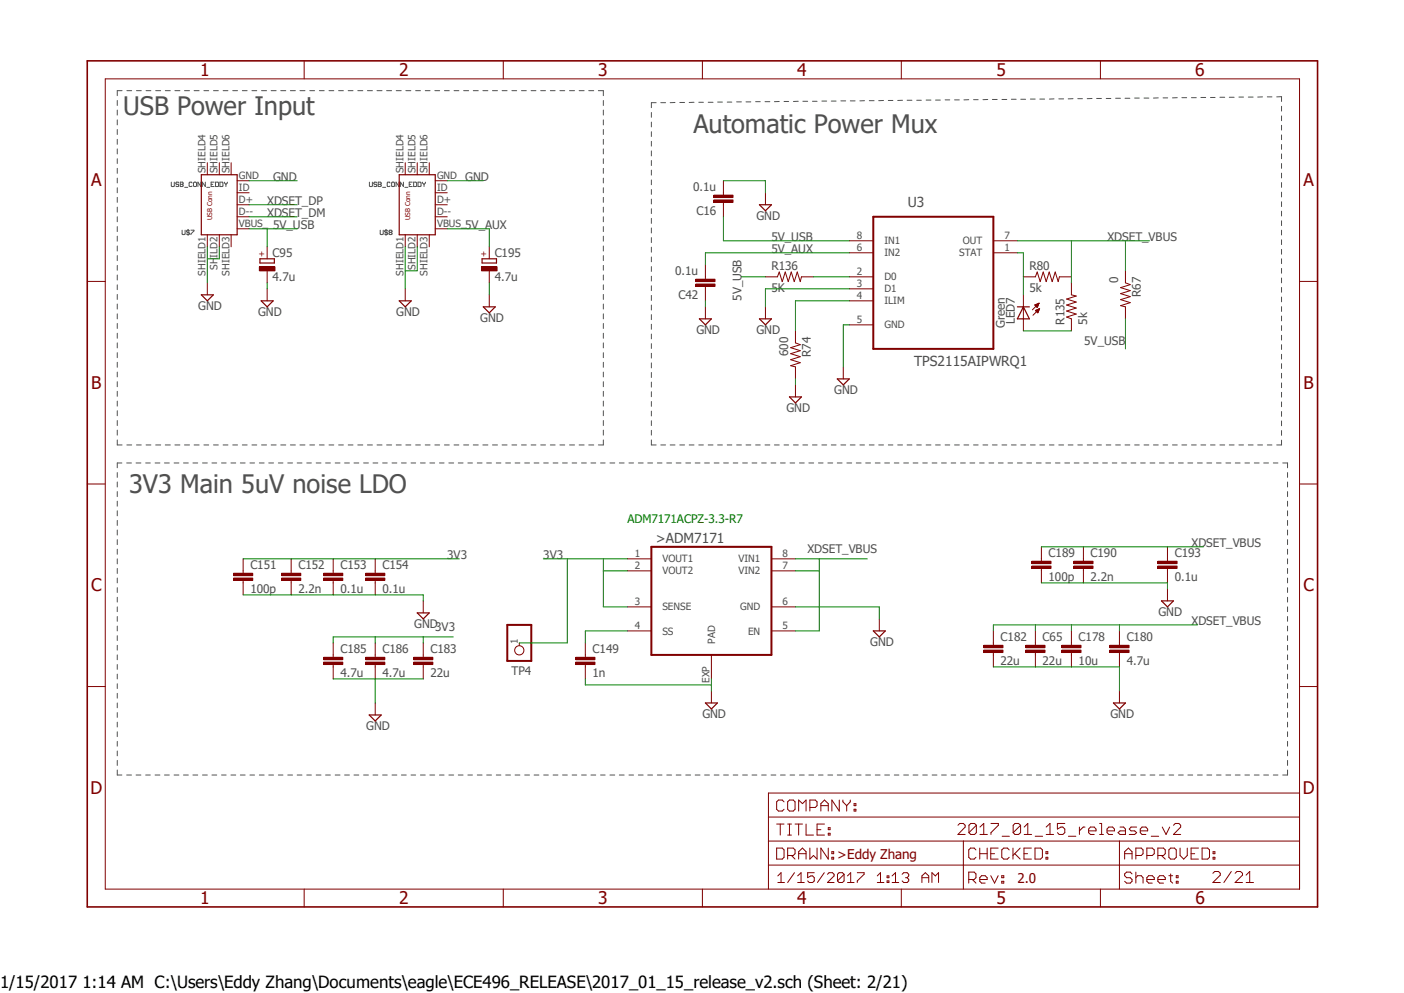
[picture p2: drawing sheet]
<svg xmlns="http://www.w3.org/2000/svg" width="297mm" height="210mm" viewBox="0 0 297 210" stroke-linecap="round" stroke-linejoin="round" font-family="sans-serif">
<defs><g id="words">
<g font-size="5.4" fill="#505050">
<text x="26.1" y="24.3">USB Power Input</text>
<text x="146.7" y="28.1">Automatic Power Mux</text>
<text x="27.3" y="104.3">3V3 Main 5uV noise LDO</text>
</g>
<g font-size="3.7" fill="#800000">
<text x="42.3" y="16.1">1</text>
<text x="84.5" y="16.1">2</text>
<text x="126.5" y="16.1">3</text>
<text x="168.7" y="16.1">4</text>
<text x="210.8" y="16.1">5</text>
<text x="252.9" y="16.1">6</text>
<text x="19.3" y="39.4">A</text>
<text x="275.7" y="39.4">A</text>
<text x="19.3" y="82.3">B</text>
<text x="275.8" y="82.3">B</text>
<text x="19.3" y="125.1">C</text>
<text x="275.7" y="125.1">C</text>
<text x="19.1" y="167.9">D</text>
<text x="275.6" y="167.9">D</text>
<text x="42.3" y="191.3">1</text>
<text x="84.5" y="191.3">2</text>
<text x="126.5" y="191.3">3</text>
<text x="168.7" y="191.3">4</text>
<text x="210.8" y="191.3">5</text>
<text x="252.9" y="191.3">6</text>
</g>
<text font-size="3.6" x="0" y="209">1/15/2017 1:14 AM C:\Users\Eddy Zhang\Documents\eagle\ECE496_RELEASE\2017_01_15_release_v2.sch (Sheet: 2/21)</text>
<g font-size="2.9" fill="#505050">
<text x="192" y="43.7">U3</text>
<text x="193.4" y="77.4">TPS2115AIPWRQ1</text>
<text x="138.8" y="114.9">&gt;ADM7171</text>
</g>
<g font-size="2.8" fill="#800000">
<text x="177.1" y="181.7">&gt;Eddy Zhang</text>
<text x="215.2" y="186.8">2.0</text>
</g>
<g font-size="2.5" fill="#505050">
<text x="57.8" y="38.2">GND</text>
<text x="98.4" y="38.2">GND</text>
<text x="146.6" y="40.4">0.1u</text>
<text x="56.5" y="45.8">XDSET_DM</text>
<text x="56.5" y="43.3">XDSET_DP</text>
<text x="147.3" y="45.5">C16</text>
<text x="160" y="46.5">GND</text>
<text x="57.8" y="48.4">5V_USB</text>
<text x="98.4" y="48.4">5V_AUX</text>
<text x="163.2" y="50.9">5V_USB</text>
<text x="163.2" y="53.5">5V_AUX</text>
<text x="234.3" y="50.9">XDSET_VBUS</text>
<text x="57.7" y="59.4">4.7u</text>
<text x="57.7" y="54.3">C95</text>
<text x="104.6" y="59.4">4.7u</text>
<text x="104.6" y="54.3">C195</text>
<text x="142.8" y="58.2">0.1u</text>
<text x="163.2" y="57.1">R136</text>
<text x="217.8" y="57.1">R80</text>
<text x="236.6" y="59.9" transform="rotate(-90 236.6 59.9)">0</text>
<text x="42" y="65.5">GND</text>
<text x="143.5" y="63.2">C42</text>
<text x="156.8" y="63.6" transform="rotate(-90 156.8 63.6)">5V_USB</text>
<text x="163.2" y="61.8">5K</text>
<text x="217.8" y="61.8">5k</text>
<text x="241.3" y="62.8" transform="rotate(-90 241.3 62.8)">R67</text>
<text x="54.6" y="66.8">GND</text>
<text x="83.8" y="66.8">GND</text>
<text x="101.6" y="68.1">GND</text>
<text x="147.3" y="70.6">GND</text>
<text x="160" y="70.6">GND</text>
<text x="212.6" y="69.4" transform="rotate(-90 212.6 69.4)">Green</text>
<text x="214.7" y="68.5" transform="rotate(-90 214.7 68.5)">LED7</text>
<text x="225.2" y="68.7" transform="rotate(-90 225.2 68.7)">R135</text>
<text x="230" y="68.7" transform="rotate(-90 230 68.7)">5k</text>
<text x="166.8" y="75.3" transform="rotate(-90 166.8 75.3)">600</text>
<text x="171.5" y="75.5" transform="rotate(-90 171.5 75.5)">R74</text>
<text x="229.4" y="73">5V_USB</text>
<text x="176.5" y="83.3">GND</text>
<text x="166.4" y="87.1">GND</text>
<text x="94.6" y="118.2">3V3</text>
<text x="114.9" y="118.2">3V3</text>
<text x="170.8" y="116.9">XDSET_VBUS</text>
<text x="221.8" y="117.8">C189</text>
<text x="230.7" y="117.8">C190</text>
<text x="248.5" y="117.8">C193</text>
<text x="252.1" y="115.7">XDSET_VBUS</text>
<text x="53" y="125.4">100p</text>
<text x="53" y="120.4">C151</text>
<text x="63.1" y="125.4">2.2n</text>
<text x="63.1" y="120.4">C152</text>
<text x="72" y="125.4">0.1u</text>
<text x="72" y="120.4">C153</text>
<text x="80.9" y="125.4">0.1u</text>
<text x="80.9" y="120.4">C154</text>
<text x="221.8" y="122.9">100p</text>
<text x="230.7" y="122.9">2.2n</text>
<text x="248.5" y="122.9">0.1u</text>
<text x="245.1" y="130.3">GND</text>
<text x="87.6" y="132.8">GND</text>
<text x="92.1" y="133.4">3V3</text>
<text x="184.1" y="136.6">GND</text>
<text x="211.7" y="135.6">C182</text>
<text x="220.6" y="135.6">C65</text>
<text x="228.2" y="135.6">C178</text>
<text x="238.3" y="135.6">C180</text>
<text x="252.1" y="132.2">XDSET_VBUS</text>
<text x="72" y="143.2">4.7u</text>
<text x="72" y="138.1">C185</text>
<text x="80.9" y="143.2">4.7u</text>
<text x="80.9" y="138.1">C186</text>
<text x="91.1" y="143.2">22u</text>
<text x="91.1" y="138.1">C183</text>
<text x="108.2" y="142.8">TP4</text>
<text x="125.4" y="143.2">1n</text>
<text x="125.4" y="138.1">C149</text>
<text x="211.7" y="140.7">22u</text>
<text x="220.6" y="140.7">22u</text>
<text x="228.2" y="140.7">10u</text>
<text x="238.3" y="140.7">4.7u</text>
<text x="77.5" y="154.4">GND</text>
<text x="148.6" y="151.9">GND</text>
<text x="234.9" y="151.9">GND</text>
</g>
<text font-size="2.5" fill="#008000" x="132.7" y="110.6">ADM7171ACPZ-3.3-R7</text>
<g font-size="2.1" fill="#505050">
<text x="43.5" y="36.6" transform="rotate(-90 43.5 36.6)">SHIELD4</text>
<text x="46" y="36.6" transform="rotate(-90 46 36.6)">SHIELD5</text>
<text x="48.6" y="36.6" transform="rotate(-90 48.6 36.6)">SHIELD6</text>
<text x="50.5" y="37.9">GND</text>
<text x="50.5" y="40.4">ID</text>
<text x="85.4" y="36.6" transform="rotate(-90 85.4 36.6)">SHIELD4</text>
<text x="87.9" y="36.6" transform="rotate(-90 87.9 36.6)">SHIELD5</text>
<text x="90.5" y="36.6" transform="rotate(-90 90.5 36.6)">SHIELD6</text>
<text x="92.5" y="37.9">GND</text>
<text x="92.5" y="40.4">ID</text>
<text x="50.5" y="43">D+</text>
<text x="50.5" y="45.5">D--</text>
<text x="92.5" y="43">D+</text>
<text x="92.5" y="45.5">D--</text>
<text x="50.5" y="48">VBUS_</text>
<text x="92.5" y="48">VBUS_</text>
<text x="181.3" y="50.6">8</text>
<text x="181.3" y="53.1">6</text>
<text x="187.1" y="51.7">IN1</text>
<text x="203.7" y="51.7">OUT</text>
<text x="212.5" y="50.6">7</text>
<text x="212.5" y="53.1">1</text>
<text x="43.5" y="58.3" transform="rotate(-90 43.5 58.3)">SHIELD1</text>
<text x="46" y="57.1" transform="rotate(-90 46 57.1)">SHILD2</text>
<text x="48.6" y="58.3" transform="rotate(-90 48.6 58.3)">SHIELD3</text>
<text x="85.4" y="58.3" transform="rotate(-90 85.4 58.3)">SHIELD1</text>
<text x="87.9" y="57.1" transform="rotate(-90 87.9 57.1)">SHILD2</text>
<text x="90.5" y="58.3" transform="rotate(-90 90.5 58.3)">SHIELD3</text>
<text x="181.3" y="58.2">2</text>
<text x="187.1" y="54.2">IN2</text>
<text x="187.1" y="59.3">D0</text>
<text x="202.9" y="54.2">STAT</text>
<text x="181.3" y="60.7">3</text>
<text x="181.3" y="63.3">4</text>
<text x="187.1" y="61.8">D1</text>
<text x="187.1" y="64.4">ILIM</text>
<text x="181.3" y="68.4">5</text>
<text x="187.1" y="69.5">GND</text>
<text x="134.3" y="117.9">1</text>
<text x="140.1" y="119">VOUT1</text>
<text x="156.2" y="119">VIN1</text>
<text x="165.5" y="117.9">8</text>
<text x="134.3" y="120.4">2</text>
<text x="140.1" y="121.5">VOUT2</text>
<text x="156.2" y="121.5">VIN2</text>
<text x="165.5" y="120.4">7</text>
<text x="134.3" y="128">3</text>
<text x="140.1" y="129.1">SENSE</text>
<text x="156.6" y="129.1">GND</text>
<text x="165.5" y="128">6</text>
<text x="109.5" y="136.2" transform="rotate(-90 109.5 136.2)">1</text>
<text x="134.3" y="133.1">4</text>
<text x="140.1" y="134.2">SS</text>
<text x="151.3" y="136.2" transform="rotate(-90 151.3 136.2)">PAD</text>
<text x="158.2" y="134.2">EN</text>
<text x="165.5" y="133.1">5</text>
<text x="150.1" y="144.4" transform="rotate(-90 150.1 144.4)">EXP</text>
</g>
<g font-size="1.8" fill="#800000">
<text x="56" y="54.3" transform="rotate(-90 56 54.3)">+</text>
<text x="102.9" y="54.3" transform="rotate(-90 102.9 54.3)">+</text>
</g>
<g font-size="1.4" fill="#800000">
<text x="44.9" y="46.6" transform="rotate(-90 44.9 46.6)">USB Conn</text>
<text x="86.7" y="46.6" transform="rotate(-90 86.7 46.6)">USB Conn</text>
</g>
</g></defs>
<path d="M17.9 12.5l261.2 179.9M279.1 12.5l-261.2 179.9" fill="none" stroke="#fff" stroke-width=".21"/>
<g fill="none" stroke="#505050" stroke-width=".21">
<path d="M25.8 19.2h-1v1M26.8 19.2h1.1M28.9 19.2h1M30.9 19.2h1M32.9 19.2h1.1M35 19.2h1M37 19.2h1.1M39 19.2h1.1M41.1 19.2h1M43.1 19.2h1.1M45.2 19.2h1M47.2 19.2h1"/>
<path d="M49.2 19.2h1M51.3 19.2h1M53.3 19.2h1M55.3 19.2h1.1M57.4 19.2h1M59.4 19.2h1.1M61.4 19.2h1.1M63.5 19.2h1M65.5 19.2h1M67.6 19.2h1M69.6 19.2h1M71.6 19.2h1"/>
<path d="M73.7 19.2h1M75.7 19.2h1.1M77.7 19.2h1.1M79.8 19.2h1M81.8 19.2h1M83.8 19.2h1.1M85.9 19.2h1M87.9 19.2h1M90 19.2h1M92 19.2h1M94 19.2h1M96.1 19.2h1"/>
<path d="M98.1 19.2h1M100.1 19.2h1.1M102.2 19.2h1M104.2 19.2h1M106.2 19.2h1.1M108.3 19.2h1M110.3 19.2h1M112.4 19.2h1M114.4 19.2h1M116.4 19.2h1M118.4 19.2h1.1M120.5 19.2h1"/>
<path d="M122.5 19.2h1.1M124.5 19.2h1.1M126.6 19.2h1v1M24.8 21.3v1M24.8 23.3v1M24.8 25.4v1M24.8 27.4v1M24.8 29.5v1M24.8 31.5v1.1M24.8 33.6v1M24.8 35.6v1.1M24.8 37.7v1"/>
<path d="M24.8 39.7v1.1M36.2 38.5v.8l.2 .2 .5-.2v-.8M37.8 38.7l-.1-.2h-.4l-.1 .4 .5 .1 .1 .3-.1 .2-.5-.2M38.1 38.5h.5l.1 .2-.1 .8h-.5zM38.1 39h.5M39.1 39.6h.6M40.6 38.7l-.1-.2-.5 .2v.6l.2 .2 .4-.2M40.9 38.7l.2-.2 .5 .2v.6l-.2 .2-.5-.2zM42.5 38.5v1l-.6-1v1M43.4 38.5v1l-.6-1v1M43.7 39.6h.7M44.7 39h.3"/>
<path d="M45.3 38.5h-.6v1h.6M45.6 38.5h.5l.1 .2-.1 .8h-.5zM46.5 38.5h.5l.2 .2-.2 .8h-.5zM47.5 38.5l.3 .5M47.8 39v.5M48.1 38.5l-.3 .5M78.1 38.5v.8l.2 .2 .5-.2v-.8M79.7 38.7l-.5-.2-.1 .4 .4 .1 .2 .3-.2 .2-.4-.2M80 38.5h.5l.1 .2-.1 .3 .1 .3-.1 .2h-.5zM80 39h.5M80.9 39.6h.7M82.5 38.7l-.1-.2h-.4l-.1 .2v.6l.1 .2 .5-.2"/>
<path d="M83 38.5h.3l.1 .2-.1 .8-.5-.2zM84.4 38.5v1l-.6-1v1M85.3 38.5v1l-.6-1v1M85.6 39.6h.7M86.6 39h.3M87.2 38.5h-.6v1h.6M87.5 38.5h.5l.1 .2v.6l-.1 .2h-.5zM88.4 38.5h.5l.2 .2v.6l-.2 .2h-.5zM89.4 38.5l.3 .5M89.7 39v.5M90 38.5l-.3 .5M127.6 21.3v1"/>
<path d="M127.6 23.3v1M127.6 25.4v1M127.6 27.4v1M127.6 29.5v1M127.6 31.5v1.1M127.6 33.6v1M127.6 35.6v1.1M127.6 37.7v1M127.6 39.7v1.1M137.8 23.8v1M137.8 25.8v1M137.8 27.9v1"/>
<path d="M137.8 29.9v1M137.8 31.9v1.1M137.8 34v1M137.8 36v1M137.8 38.1v1M138.8 21.7h-1v1.1M139.8 21.7h1M142.8 21.7h-1M143.8 21.7h1M146.8 21.6l-1 .1M147.8 21.6h1M149.8 21.6h1"/>
<path d="M151.8 21.6h1M153.8 21.6h1M155.8 21.5h1M157.8 21.5h1M159.9 21.5h.9M161.8 21.5h1.1M164.8 21.5h-1M165.9 21.5h.9M168.9 21.4l-1 .1M169.8 21.4h1.1M171.9 21.4h.9M173.9 21.4h1"/>
<path d="M175.9 21.4h1M177.9 21.3h1M179.9 21.3h1M182.9 21.3h-1M183.9 21.3h1M186.9 21.3h-1M187.9 21.3h1M190.9 21.2l-1 .1M191.9 21.2h1M193.9 21.2h1M195.9 21.2h1M197.9 21.2h1"/>
<path d="M199.9 21.1h1M201.9 21.1h1M204.9 21.1h-1M206 21.1h.9M209 21l-1.1 .1M209.9 21h1M212 21h1M214 21h1M215.9 21h1.1M218 21h1M220 21h1M223 20.9l-1 .1"/>
<path d="M224 20.9h1M227 20.9h-1M228 20.9h1M231 20.8l-1 .1M232 20.8h1M234 20.8h1M236 20.8h1M238 20.8h1M240 20.7h1M242 20.7h1M245 20.7h-1M246 20.7h1"/>
<path d="M249 20.7h-1M250 20.7h1M252.1 20.7h1M254 20.6h1.1M256.1 20.6h.9M258.1 20.6h1M260.1 20.6h1M262.1 20.5h1M264.1 20.5h1M267.1 20.5h-1M268.1 20.5h1M270.1 20.5l1-.1v1.1"/>
<path d="M271.1 22.5v1M271.1 24.5v1M271.1 26.5v1M271.1 28.5v1M271.1 30.6v1M271.1 32.6v1M271.1 34.6v1M271.1 36.6v1M271.1 38.6v1M24.8 41.7v1.1M24.8 43.8v1.1M24.8 45.8v1.1"/>
<path d="M24.8 47.9v1.1M24.8 50v1M24.8 52v1.1M24.8 54.1v1M24.8 56.1v1M24.8 58.2v1M38.5 48.7v.8l.2 .1 .5-.1v-.8M39.8 48.5v1.3M40.1 48.9l-.5-.2-.1 .3 .4 .1 .2 .4-.2 .1-.4-.1M40.4 48.7h.6l-.6 .9M80.4 48.7v.8l.2 .1 .5-.1v-.8M81.7 48.5v1.3"/>
<path d="M82 48.9l-.2-.2-.4 .2 .1 .2 .5 .2-.2 .3-.4-.1M82.5 49.1l-.2 .2 .2 .3 .4-.1-.1-.4M82.5 49.1h.3M82.5 49.1l-.2-.1 .2-.3 .4 .2-.1 .2M127.6 41.7v1.1M127.6 43.8v1.1M127.6 45.8v1.1M127.6 47.9v1.1M127.6 50v1M127.6 52v1.1M127.6 54.1v1M127.6 56.1v1"/>
<path d="M127.6 58.2v1M137.8 40.1v1M137.8 42.1v1M137.8 44.2v1M137.8 46.2v1M137.8 48.2v1.1M137.8 50.2v1.1M137.8 52.3v1M137.8 54.4v1M137.8 56.4v1M137.8 58.4v1M271.1 40.6v1.1"/>
<path d="M271.1 42.7v1M271.1 44.7v1M271.1 46.7v1M271.1 48.7v1M271.1 50.7v1M271.1 52.7v1.1M271.1 54.7v1.1M271.1 56.8v1M271.1 58.8v1M24.8 60.2v1.1M24.8 62.3v1M24.8 64.3v1.1"/>
<path d="M24.8 66.4v1M24.8 68.4v1.1M24.8 70.5v1M24.8 72.5v1.1M24.8 74.6v1M24.8 76.6v1.1M24.8 78.7v1M127.6 60.2v1.1M127.6 62.3v1M127.6 64.3v1.1M127.6 66.4v1M127.6 68.4v1.1"/>
<path d="M127.6 70.5v1M127.6 72.5v1.1M127.6 74.6v1M127.6 76.6v1.1M127.6 78.7v1M137.8 60.5v1M137.8 62.5v1M137.8 64.5v1.1M137.8 66.5v1.1M137.8 68.6v1M137.8 70.7v1M137.8 72.7v1"/>
<path d="M137.8 74.7v1M137.8 76.8v1M137.8 78.8v1M271.1 60.8v1M271.1 62.8v1M271.1 64.9v1M271.1 66.8v1.1M271.1 68.9v1M271.1 70.9v1M271.1 72.9v1M271.1 74.9v1M271.1 76.9v1"/>
<path d="M271.1 79v1M24.8 80.7v1.1M24.8 82.8v1M24.8 84.8v1.1M24.8 86.9v1M24.8 88.9v1.1M24.8 91v1M24.8 93v1.1h1M24.8 99.9v1.1M25.8 97.9h-1v1M26.8 97.9h1M26.8 94.1h1.1"/>
<path d="M28.8 97.9h1M28.9 94.1h1M30.8 97.9h1M30.9 94.1h1M32.8 97.9h1M32.9 94.1h1.1M34.8 97.9h1M35 94.1h1M36.8 97.9h1M37 94.1h1.1M38.8 97.9h1M39 94.1h1.1"/>
<path d="M40.8 97.9h1M41.1 94.1h1M42.8 97.9h1.1M43.1 94.1h1.1M44.8 97.9h1M45.2 94.1h1M46.9 97.9h.9M47.2 94.1h1M48.9 97.9h1M49.2 94.1h1M50.8 97.9h1.1M51.3 94.1h1"/>
<path d="M52.9 97.9h.9M53.3 94.1h1M54.9 97.9h1M55.3 94.1h1.1M56.9 97.9h1M57.4 94.1h1M58.9 97.9h1M59.4 94.1h1.1M60.9 97.9h1M61.4 94.1h1.1M62.9 97.9h1M63.5 94.1h1"/>
<path d="M64.9 97.9h1M65.5 94.1h1M66.9 97.9h1M67.6 94.1h1M68.9 97.9h1M69.6 94.1h1M70.9 97.9h1M71.6 94.1h1M72.9 97.9h1M73.7 94.1h1M74.9 97.9h1M75.7 94.1h1.1"/>
<path d="M76.9 97.9h1M77.7 94.1h1.1M78.9 97.9h1M79.8 94.1h1M80.9 97.9h1M81.8 94.1h1M82.9 97.9h1M83.8 94.1h1.1M84.9 97.9h1M85.9 94.1h1M87 97.9h.9M87.9 94.1h1"/>
<path d="M88.9 97.9h1.1M90 94.1h1M90.9 97.9h1M92 94.1h1M93 97.9h.9M94 94.1h1M95 97.9h1M96.1 94.1h1M96.9 97.9h1.1M98.1 94.1h1M99 97.9h.9M100.1 94.1h1.1"/>
<path d="M101 97.9h1M102.2 94.1h1M103 97.9h1M104.2 94.1h1M105 97.9h1M106.2 94.1h1.1M107 97.9h1M108.3 94.1h1M109 97.9h1M110.3 94.1h1M111 97.9h1M112.4 94.1h1"/>
<path d="M113 97.9h1M114.4 94.1h1M115 97.9h1M116.4 94.1h1M117 97.9h1M118.4 94.1h1.1M119 97.9h1M120.5 94.1h1M121 97.9h1M122.5 94.1h1.1M123 97.9h1M124.5 94.1h1.1"/>
<path d="M125 97.9h1M127 97.9h1M127.6 80.7v1.1M127.6 82.8v1M127.6 84.8v1.1M127.6 86.9v1M127.6 88.9v1.1M127.6 91v1M127.6 93v1.1h-1M129 97.9h1M131 97.9h1M133.1 97.9h.9"/>
<path d="M135 97.9h1.1M137 97.9h1M137.8 93v1.1h1M137.8 80.8v1.1M137.8 82.8v1.1M137.8 84.9v1M137.8 87v1M137.8 89v1M137.8 91v1M139.1 97.9h.9M139.8 94.1h1M141.1 97.9h1"/>
<path d="M141.8 94.1h1M143 97.9h1.1M143.8 94.1h1M145.1 97.9h1M145.8 94.1h1M147.1 97.9h1M147.8 94.1h1M149.1 97.9h1M149.8 94.1h1M151.1 97.9h1M151.8 94.1h1M153.1 97.9h1"/>
<path d="M153.8 94.1h1M155.1 97.9h1M155.8 94.1h1M157.1 97.9h1M157.8 94.1h1M159.1 97.9h1M159.9 94.1h.9M161.1 97.9h1M161.8 94.1h1.1M163.1 97.9h1M163.8 94.1h1M165.1 97.9h1"/>
<path d="M165.9 94.1h.9M167.1 97.9h1M167.9 94.1h1M169.1 97.9h1M169.8 94.1h1.1M171.1 97.9h1M171.9 94.1h.9M173.1 97.9h1M173.9 94.1h1M175.1 97.9h1M175.9 94.1h1M177.1 97.9h1"/>
<path d="M177.9 94.1h1M179.2 97.9h1M179.9 94.1h1M181.1 97.9h1.1M181.9 94.1h1M183.1 97.9h1M183.9 94.1h1M185.2 97.9h1M185.9 94.1h1M187.2 97.9h1M187.9 94.1h1M189.2 97.9h1"/>
<path d="M189.9 94.1h1M191.2 97.9h1M191.9 94.1h1M193.2 97.9h1M193.9 94.1h1M195.2 97.9h1M195.9 94.1h1M197.2 97.9h1M197.9 94.1h1M199.2 97.9h1M199.9 94.1h1M201.2 97.9h1"/>
<path d="M201.9 94.1h1M203.2 97.9h1M203.9 94.1h1M205.2 97.9h1M206 94.1h.9M207.2 97.9h1M207.9 94.1h1.1M209.2 97.9h1M209.9 94.1h1M211.2 97.9h1M212 94.1h1M213.2 97.9h1"/>
<path d="M214 94.1h1M215.2 97.9h1M215.9 94.1h1.1M217.2 97.9h1M218 94.1h1M219.2 97.9h1.1M220 94.1h1M221.2 97.9h1M222 94.1h1M223.3 97.9h.9M224 94.1h1M225.3 97.9h1"/>
<path d="M226 94.1h1M227.2 97.9h1.1M228 94.1h1M229.3 97.9h1M230 94.1h1M231.3 97.9h1M232 94.1h1M233.3 97.9h1M234 94.1h1M235.3 97.9h1M236 94.1h1M237.3 97.9h1"/>
<path d="M238 94.1h1M239.3 97.9h1M240 94.1h1M241.3 97.9h1M242 94.1h1M243.3 97.9h1M244 94.1h1M245.3 97.9h1M246 94.1h1M247.3 97.9h1M248 94.1h1M249.3 97.9h1"/>
<path d="M250 94.1h1M251.3 97.9h1M252.1 94.1h1M253.3 97.9h1M254 94.1h1.1M255.3 97.9h1M256.1 94.1h.9M257.3 97.9h1M258.1 94.1h1M259.3 97.9h1M260.1 94.1h1M261.3 97.9h1"/>
<path d="M262.1 94.1h1M263.4 97.9h.9M264.1 94.1h1M265.3 97.9h1.1M266.1 94.1h1M267.3 97.9h1.1M268.1 94.1h1M269.4 97.9h.9M271.1 93.1v1h-1M271.1 81v1M271.1 83v1M271.1 85v1"/>
<path d="M271.1 87v1.1M271.1 89v1M271.1 91.1v1M271.4 97.9h1v1M272.4 99.9v1.1M24.8 101.9v1.1M24.8 104v1M24.8 106v1.1M24.8 108v1.1M24.8 110.1v1M24.8 112.1v1.1M24.8 114.1v1.1"/>
<path d="M24.8 116.2v1M24.8 118.2v1.1M272.4 101.9v1.1M272.4 104v1M272.4 106v1.1M272.4 108v1.1M272.4 110.1v1M272.4 112.1v1.1M272.4 114.1v1.1M272.4 116.2v1M272.4 118.2v1.1M24.8 120.2v1.1"/>
<path d="M24.8 122.3v1M24.8 124.3v1M24.8 126.3v1M24.8 128.4v1M24.8 130.4v1M24.8 132.4v1M24.8 134.5v1M24.8 136.5v1M24.8 138.5v1M272.4 120.2v1.1M272.4 122.3v1M272.4 124.3v1"/>
<path d="M272.4 126.3v1M272.4 128.4v1M272.4 130.4v1M272.4 132.4v1M272.4 134.5v1M272.4 136.5v1M272.4 138.5v1M24.8 140.5v1.1M24.8 142.6v1M24.8 144.6v1M24.8 146.6v1.1M24.8 148.7v1"/>
<path d="M24.8 150.7v1M24.8 152.7v1.1M24.8 154.8v1M24.8 156.8v1M24.8 158.8v1.1M272.4 140.5v1.1M272.4 142.6v1M272.4 144.6v1M272.4 146.6v1.1M272.4 148.7v1M272.4 150.7v1M272.4 152.7v1.1"/>
<path d="M272.4 154.8v1M272.4 156.8v1M272.4 158.8v1.1M24.8 160.8v1.1M24.8 162.9v1h1M26.8 163.9h1M28.8 163.9h1M30.8 163.9h1M32.8 163.9h1M34.8 163.9h1M36.8 163.9h1M38.8 163.9h1"/>
<path d="M40.8 163.9h1M42.8 163.9h1.1M44.8 163.9h1M46.9 163.9h.9M48.9 163.9h1M50.8 163.9h1.1M52.9 163.9h.9M54.9 163.9h1M56.9 163.9h1M58.9 163.9h1M60.9 163.9h1M62.9 163.9h1"/>
<path d="M64.9 163.9h1M66.9 163.9h1M68.9 163.9h1M70.9 163.9h1M72.9 163.9h1M74.9 163.9h1M76.9 163.9h1M78.9 163.9h1M80.9 163.9h1M82.9 163.9h1M84.9 163.9h1M87 163.9h.9"/>
<path d="M88.9 163.9h1.1M90.9 163.9h1M93 163.9h.9M95 163.9h1M96.9 163.9h1.1M99 163.9h.9M101 163.9h1M103 163.9h1M105 163.9h1M107 163.9h1M109 163.9h1M111 163.9h1"/>
<path d="M113 163.9h1M115 163.9h1M117 163.9h1M119 163.9h1M121 163.9h1M123 163.9h1M125 163.9h1M127 163.9h1M129 163.9h1M131 163.9h1M133.1 163.9h.9M135 163.9h1.1"/>
<path d="M137 163.9h1M139.1 163.9h.9M141.1 163.9h1M143 163.9h1.1M145.1 163.9h1M147.1 163.9h1M149.1 163.9h1M151.1 163.9h1M153.1 163.9h1M155.1 163.9h1M157.1 163.9h1M159.1 163.9h1"/>
<path d="M161.1 163.9h1M163.1 163.9h1M165.1 163.9h1M167.1 163.9h1M169.1 163.9h1M171.1 163.9h1M173.1 163.9h1M175.1 163.9h1M177.1 163.9h1M179.2 163.9h1M181.1 163.9h1.1M183.1 163.9h1"/>
<path d="M185.2 163.9h1M187.2 163.9h1M189.2 163.9h1M191.2 163.9h1M193.2 163.9h1M195.2 163.9h1M197.2 163.9h1M199.2 163.9h1M201.2 163.9h1M203.2 163.9h1M205.2 163.9h1M207.2 163.9h1"/>
<path d="M209.2 163.9h1M211.2 163.9h1M213.2 163.9h1M215.2 163.9h1M217.2 163.9h1M219.2 163.9h1.1M221.2 163.9h1M223.3 163.9h.9M225.3 163.9h1M227.2 163.9h1.1M229.3 163.9h1M231.3 163.9h1"/>
<path d="M233.3 163.9h1M235.3 163.9h1M237.3 163.9h1M239.3 163.9h1M241.3 163.9h1M243.3 163.9h1M245.3 163.9h1M247.3 163.9h1M249.3 163.9h1M251.3 163.9h1M253.3 163.9h1M255.3 163.9h1"/>
<path d="M257.3 163.9h1M259.3 163.9h1M261.3 163.9h1M263.4 163.9h.9M265.3 163.9h1.1M267.3 163.9h1.1M269.4 163.9h.9M272.4 160.8v1.1M272.4 162.9v1h-1"/>
</g>
<g fill="none" stroke="#800000" stroke-width=".21">
<path d="M22.3 16.7h252.6v171.3h-252.6zM64.3 12.9v3.8M106.5 12.9v3.8M148.6 12.9v3.8M190.7 12.9v3.8M232.8 12.9v3.8M18.5 59.5h3.8M274.9 59.5h3.8M18.5 102.4h3.8M274.9 102.4h3.8M18.5 145.2h3.8M274.9 145.2h3.8"/>
<path d="M162.6 177.9h112.3M162.6 172.8h112.3M164.3 179.4h1.2l.4 .3v1.6l-.4 .4h-1.2zM164.3 174.3h1.6M165.1 174.3v2.3M165.9 169.6l-.4-.4h-.8l-.4 .4v1.6l.4 .3h.8l.4-.3M166.6 174.3h.8M166.6 176.6h.8M167 169.2h.8l.4 .4v1.6l-.4 .3h-.8l-.4-.3v-1.6zM167 174.3v2.3M168.2 174.3h1.6M169 171.5v-2.3l.8 .8 .7-.8v2.3"/>
<path d="M169 174.3v2.3M170.5 174.3v2.3h1.6M171.3 170.8h1.2l.3-.4v-.8l-.3-.4h-1.2v2.3M171.3 179.4v2.3l.8-.8 .7 .8v-2.3M172.8 175.5h.9M173.7 171.5v-1.5l.7-.8 .8 .8v1.5M173.7 170.4h1.5M174.4 174.3h-1.6v2.3h1.6M175.2 179.4v2.3l-1.5-2.3v2.3M175.2 175h.4v.5h-.4zM175.2 176.2h.4v.4h-.4zM177.5 169.2v2.3l-1.5-2.3v2.3"/>
<path d="M178.3 169.2v.4l.8 .8M179.1 170.4v1.1M179.9 169.2v.4l-.8 .8M180.7 171.2h.4v.3h-.4zM180.7 170h.4v.4h-.4zM202.6 174.5l.4-.3h.8l.4 .3v.4l-1.6 1.6h1.6M203.8 177.9v10.1M206.5 179.7l-.4-.3h-.8l-.4 .3v1.6l.4 .4h.8l.4-.4M206.5 174.5v1.6l-.3 .4h-.8l-.4-.4M206.5 174.5l-.3-.3h-.8l-.4 .3v1.6M206.5 174.5l-1.5 1.6M207.3 179.4v2.3"/>
<path d="M207.3 176.5h1.6M207.3 174.9l.8-.7v2.3M208.8 179.4v2.3M209.6 174.2h1.6v.3l-1.6 1.6v.4M211.2 179.4h-1.6v2.3h1.6M212 176.9h1.5M213.5 179.7l-.4-.3h-.8l-.4 .3v1.6l.4 .4h.8l.4-.4M214.3 179.4v2.3M215.8 179.4l-1.5 1.5M215.9 174.5v1.6l-.4 .4h-.8l-.4-.4M215.9 174.5l-.4-.3h-.8l-.4 .3v1.6M215.9 174.5l-1.6 1.6"/>
<path d="M216.7 176.5h1.5M216.7 174.9l.7-.7v2.3M218.2 179.4h-1.6v2.3h1.6M218.9 179.4h1.2l.4 .3v1.6l-.4 .4h-1.2zM219 176.9h1.6M221.3 176.5h1.6M221.3 174.9l.8-.7v2.3M225.3 174.2h-1.6v1.1l.8-.4h.3l.5 .4v.8l-.5 .4h-.7l-.4-.4M226 176.9h1.6M228.3 174.9v1.6M229.5 174.9h-.3l-.9 .8M230.3 175.7h1.6v-.4l-.4-.4h-.8l-.4 .4v.8l.4 .4h.8"/>
<path d="M232.6 176.5h.8M232.6 174.2h.4v2.3M234.2 175.7h1.6v-.4l-.4-.4h-.8l-.4 .4v.8l.4 .4h.8M236.8 177.9v10.1M236.9 174.9h.8l.4 .4v1.2h-1.2l-.4-.4 .4-.4h1.2M240.5 174.9h-1.2l-.4 .4 .4 .4h.7l.5 .4-.5 .4h-1.1M241.2 175.7h1.6v-.4l-.4-.4h-.8l-.4 .4v.8l.4 .4h.8M243.5 176.9h1.6M245.9 174.9l.8 1.6 .7-1.6M247.3 179.7l.3-.3h.9l.3 .3v1.6l-.3 .4h-.9l-.3-.4zM248.2 174.5l.4-.3h.8l.4 .3v.4l-1.6 1.6h1.6M249.6 179.4v1.5l.8 .8 .8-.8v-1.5"/>
<path d="M253.5 179.4h-1.5v2.3h1.5M254.3 179.4h1.2l.4 .3v1.6l-.4 .4h-1.2zM274.9 167.7h-112.3v20.3M64.3 188v3.8M106.5 188v3.8M148.6 188v3.8M162.6 183h112.3M164.5 185.3l.7-.7v2M164.5 186.6h1.4M166.6 180.9h1.2l.4-.3v-.9l-.4-.3h-1.2v2.3M167.4 180.9l.8 .8M168.1 184.6l-1.5 2"/>
<path d="M168.7 186.6h1.4M168.7 185.3l.8-.7v2M169 181.7v-1.6l.8-.7 .7 .7v1.6M169 180.6h1.5M172.3 184.6h-1.4v1l.6-.3h.4l.4 .3v.7l-.4 .3h-.7l-.3-.3M174.4 184.6l-1.5 2M175 184.9l.4-.3h.7l.3 .3v.4l-1.4 1.3h1.4M176 181.3h.4v.4h-.4zM176 180.1h.4v.5h-.4zM178.6 184.9v1.4l-.4 .3h-.7l-.3-.3M178.6 184.9l-.4-.3h-.7l-.3 .3v1.4M178.6 184.9l-1.4 1.4"/>
<path d="M179.3 186.6h1.4M179.3 185.3l.7-.7v2M181.4 184.6h1.4v.3l-1.4 1.4v.3M185.6 186.6h1.4M185.6 185.3l.7-.7v2M187.7 186.3h.3v.3h-.3zM187.7 185.3h.3v.3h-.3zM188.7 186.6h1.4M188.7 185.3l.7-.7v2M190.7 188v3.8M190.8 184.9l.4-.3h.7l.3 .3v.4l-.3 .3M191.6 185.6h.3"/>
<path d="M191.9 185.6l.3 .4v.3l-.3 .3h-.7l-.4-.3M195 185.6h1.5M195 186.6v-1.3l.7-.7 .8 .7v1.3M197.1 186.6v-2l.8 .7 .6-.7v2M204.9 186h1.2l.4-.4v-.8l-.4-.4h-1.2v2.4M205.7 186l.8 .8M207.3 186h1.5v-.4l-.4-.4h-.8l-.3 .4v.8l.3 .4h.8M207.3 180.6h1.5M209.6 185.2l.8 1.6 .8-1.6M209.6 180.6h.8M211.9 185.2h.4v.4h-.4zM211.9 186.4h.4v.4h-.4z"/>
<path d="M214.7 180.6l1.1 1.1M216.6 180.6h.8M221.3 181.3h.4v.4h-.4zM221.3 180.1h.4v.5h-.4zM232.8 188v3.8M237.9 181.7v-1.6l.8-.7 .8 .7v1.6M237.9 180.6h1.6M239.5 184.8l-.4-.4h-.8l-.4 .4v.4l.4 .4h.8l.4 .4v.4l-.4 .4h-.8l-.4-.4M240.3 180.9h1.1l.4-.3v-.9l-.4-.3h-1.1v2.3M240.3 184.4v2.4M240.3 185.6l.4-.4h.7l.4 .4v1.2M242.6 186h1.6v-.4l-.4-.4h-.8l-.4 .4v.8l.4 .4h.8"/>
<path d="M242.6 180.9h1.2l.4-.3v-.9l-.4-.3h-1.2v2.3M244.9 186h1.6v-.4l-.4-.4h-.8l-.4 .4v.8l.4 .4h.8M244.9 180.9h1.2l.4-.3v-.9l-.4-.3h-1.2v2.3M245.7 180.9l.8 .8M247.3 185.2h.8M247.6 184.8v1.6l.5 .4M248.8 185.2h.4v.4h-.4zM248.8 186.4h.4v.4h-.4zM252 180.6h.7M256.6 184.7l.4-.4h.8l.3 .4v.4l-1.5 1.5h1.5M256.6 181.3h.4v.4h-.4zM256.6 180.1h.4v.5h-.4z"/>
<path d="M260.5 184.3l-1.6 2.3M261.3 184.7l.4-.4h.7l.4 .4v.4l-1.5 1.5h1.5M263.6 186.6h1.6M263.6 185.1l.8-.8v2.3"/>
</g>
<path d="M18.5 12.9h260.2v178.9h-260.2z" fill="none" stroke="#800000" stroke-width=".34"/>
<path d="M55 54.7h3v.9h-3z" fill="none" stroke="#800000" stroke-width=".25"/>
<path d="M54.9 56.4h3.3v.9h-3.3z" fill-rule="evenodd" fill="#800000"/>
<g fill="none" stroke="#800000" stroke-width=".21">
<path d="M54.9 56.4h3.3v.9h-3.3zM56.5 52.2v2.5M56.5 57.3v2.5M56.5 61.1v2.5M132.7 118.2h5.1M163.2 118.2h5.1M123.8 138.5v.5M132.7 128.4h5.1M132.7 120.7h5.1M132.7 133.4h5.1M150.5 138.5v5.1M163.2 128.4h5.1"/>
<path d="M163.2 120.7h5.1M163.2 133.4h5.1M186 130.9v2.5M123.8 140.5v.6M150.5 146.1v2.6"/>
</g>
<path d="M55.2 63.6h2.6l-1.3 1.3zM184.7 133.4h2.6l-1.3 1.3zM149.2 148.7h2.6l-1.3 1.2z" fill="none" stroke="#800000" stroke-width=".25"/>
<path d="M137.8 115.7h25.4v22.8h-25.4z" fill="none" stroke="#800000" stroke-width=".42"/>
<path d="M121.8 140h4.1v.5h-4.1z" fill-rule="evenodd" fill="#800000"/>
<path d="M121.8 140h4.1v.5h-4.1z" fill="none" stroke="#800000" stroke-width=".21"/>
<path d="M121.8 139h4.1v.5h-4.1z" fill-rule="evenodd" fill="#800000"/>
<path d="M89.5 138.5v.5M121.8 139h4.1v.5h-4.1zM123.8 136v2.5M89.5 140.5v.6M123.8 141.1v2.5" fill="none" stroke="#800000" stroke-width=".21"/>
<path d="M87.5 140h4.1v.5h-4.1z" fill-rule="evenodd" fill="#800000"/>
<path d="M87.5 140h4.1v.5h-4.1z" fill="none" stroke="#800000" stroke-width=".21"/>
<path d="M87.5 139h4.1v.5h-4.1z" fill-rule="evenodd" fill="#800000"/>
<path d="M70.5 138.5v.5M87.5 139h4.1v.5h-4.1zM89.5 136v2.5M70.5 140.5v.6M89.5 141.1v2.5" fill="none" stroke="#800000" stroke-width=".21"/>
<path d="M68.5 140h4v.5h-4z" fill-rule="evenodd" fill="#800000"/>
<path d="M68.5 140h4v.5h-4z" fill="none" stroke="#800000" stroke-width=".21"/>
<path d="M68.5 139h4v.5h-4z" fill-rule="evenodd" fill="#800000"/>
<path d="M68.5 139h4v.5h-4zM70.5 136v2.5M79.4 138.5v.5M70.5 141.1v2.5M79.4 140.5v.6" fill="none" stroke="#800000" stroke-width=".21"/>
<path d="M77.3 140h4.1v.5h-4.1z" fill-rule="evenodd" fill="#800000"/>
<path d="M77.3 140h4.1v.5h-4.1z" fill="none" stroke="#800000" stroke-width=".21"/>
<path d="M77.3 139h4.1v.5h-4.1z" fill-rule="evenodd" fill="#800000"/>
<path d="M51.4 120.7v.5M51.4 122.8v.5M77.3 139h4.1v.5h-4.1zM79.4 136v2.5M79.4 141.1v2.5M79.4 148.7v2.5" fill="none" stroke="#800000" stroke-width=".21"/>
<path d="M78.1 151.2h2.5l-1.2 1.3z" fill="none" stroke="#800000" stroke-width=".25"/>
<path d="M49.4 122.3h4.1v.5h-4.1z" fill-rule="evenodd" fill="#800000"/>
<path d="M49.4 122.3h4.1v.5h-4.1z" fill="none" stroke="#800000" stroke-width=".21"/>
<path d="M49.4 121.2h4.1v.6h-4.1z" fill-rule="evenodd" fill="#800000"/>
<path d="M51.4 118.2v2.5M49.4 121.2h4.1v.6h-4.1zM51.4 123.3v2.5M61.6 120.7v.5M61.6 122.8v.5" fill="none" stroke="#800000" stroke-width=".21"/>
<path d="M59.6 122.3h4v.5h-4z" fill-rule="evenodd" fill="#800000"/>
<path d="M59.6 122.3h4v.5h-4z" fill="none" stroke="#800000" stroke-width=".21"/>
<path d="M59.6 121.2h4v.6h-4z" fill-rule="evenodd" fill="#800000"/>
<path d="M61.6 118.2v2.5M59.6 121.2h4v.6h-4zM61.6 123.3v2.5M70.5 120.7v.5M70.5 122.8v.5" fill="none" stroke="#800000" stroke-width=".21"/>
<path d="M68.5 122.3h4v.5h-4z" fill-rule="evenodd" fill="#800000"/>
<path d="M68.5 122.3h4v.5h-4z" fill="none" stroke="#800000" stroke-width=".21"/>
<path d="M68.5 121.2h4v.6h-4z" fill-rule="evenodd" fill="#800000"/>
<path d="M70.5 118.2v2.5M68.5 121.2h4v.6h-4zM70.5 123.3v2.5M79.4 120.7v.5M79.4 122.8v.5" fill="none" stroke="#800000" stroke-width=".21"/>
<path d="M77.3 122.3h4.1v.5h-4.1z" fill-rule="evenodd" fill="#800000"/>
<path d="M77.3 122.3h4.1v.5h-4.1z" fill="none" stroke="#800000" stroke-width=".21"/>
<path d="M77.3 121.2h4.1v.6h-4.1z" fill-rule="evenodd" fill="#800000"/>
<path d="M79.4 118.2v2.5M77.3 121.2h4.1v.6h-4.1zM79.4 123.3v2.5M89.5 127.1v2.5M226.7 136v.5M226.7 138v.5" fill="none" stroke="#800000" stroke-width=".21"/>
<path d="M88.3 129.6h2.5l-1.3 1.3z" fill="none" stroke="#800000" stroke-width=".25"/>
<path d="M224.6 137.5h4.1v.5h-4.1z" fill-rule="evenodd" fill="#800000"/>
<path d="M224.6 137.5h4.1v.5h-4.1z" fill="none" stroke="#800000" stroke-width=".21"/>
<path d="M224.6 136.5h4.1v.5h-4.1z" fill-rule="evenodd" fill="#800000"/>
<path d="M224.6 136.5h4.1v.5h-4.1zM226.7 133.4v2.6M226.7 138.5v2.6M236.8 136v.5M236.8 138v.5" fill="none" stroke="#800000" stroke-width=".21"/>
<path d="M234.8 137.5h4v.5h-4z" fill-rule="evenodd" fill="#800000"/>
<path d="M234.8 137.5h4v.5h-4z" fill="none" stroke="#800000" stroke-width=".21"/>
<path d="M234.8 136.5h4v.5h-4z" fill-rule="evenodd" fill="#800000"/>
<path d="M210.1 136v.5M210.1 138v.5M234.8 136.5h4v.5h-4zM236.8 133.4v2.6M236.8 138.5v2.6" fill="none" stroke="#800000" stroke-width=".21"/>
<path d="M208.1 137.5h4.1v.5h-4.1z" fill-rule="evenodd" fill="#800000"/>
<path d="M208.1 137.5h4.1v.5h-4.1z" fill="none" stroke="#800000" stroke-width=".21"/>
<path d="M208.1 136.5h4.1v.5h-4.1z" fill-rule="evenodd" fill="#800000"/>
<path d="M220.3 118.2v.5M208.1 136.5h4.1v.5h-4.1zM210.1 133.4v2.6M210.1 138.5v2.6M220.3 120.2v.5M236.8 146.1v2.6" fill="none" stroke="#800000" stroke-width=".21"/>
<path d="M235.5 148.7h2.6l-1.3 1.2z" fill="none" stroke="#800000" stroke-width=".25"/>
<path d="M218.3 119.7h4v.5h-4z" fill-rule="evenodd" fill="#800000"/>
<path d="M218.3 119.7h4v.5h-4z" fill="none" stroke="#800000" stroke-width=".21"/>
<path d="M218.3 118.7h4v.5h-4z" fill-rule="evenodd" fill="#800000"/>
<path d="M218.3 118.7h4v.5h-4zM220.3 115.7v2.5M229.2 118.2v.5M220.3 120.7v2.6M229.2 120.2v.5" fill="none" stroke="#800000" stroke-width=".21"/>
<path d="M227.2 119.7h4v.5h-4z" fill-rule="evenodd" fill="#800000"/>
<path d="M227.2 119.7h4v.5h-4z" fill="none" stroke="#800000" stroke-width=".21"/>
<path d="M227.2 118.7h4v.5h-4z" fill-rule="evenodd" fill="#800000"/>
<path d="M227.2 118.7h4v.5h-4zM229.2 115.7v2.5M247 118.2v.5M229.2 120.7v2.6M247 120.2v.5" fill="none" stroke="#800000" stroke-width=".21"/>
<path d="M244.9 119.7h4.1v.5h-4.1z" fill-rule="evenodd" fill="#800000"/>
<path d="M244.9 119.7h4.1v.5h-4.1z" fill="none" stroke="#800000" stroke-width=".21"/>
<path d="M244.9 118.7h4.1v.5h-4.1z" fill-rule="evenodd" fill="#800000"/>
<path d="M244.9 118.7h4.1v.5h-4.1zM247 115.7v2.5M247 120.7v2.6M247 124.5v2.6" fill="none" stroke="#800000" stroke-width=".21"/>
<path d="M102 54.7h3v.9h-3zM245.7 127.1h2.5l-1.2 1.3z" fill="none" stroke="#800000" stroke-width=".25"/>
<path d="M101.9 56.4h3.3v.9h-3.3z" fill-rule="evenodd" fill="#800000"/>
<g fill="none" stroke="#800000" stroke-width=".21">
<path d="M101.9 56.4h3.3v.9h-3.3zM103.5 52.2v2.5M103.5 57.3v2.5M153 40.8v.5M153 42.8v.5M179.7 50.9h5M179.7 53.5h5M179.7 58.5h5M210.1 50.9h5.1M210.1 53.5h5.1M216.5 58.5h2.5l.4-1 .6 2.1 .7-2.1 .6 2.1 .7-2.1 .6 2.1 .6-2.1 .7 2.1 .2-1.1h2.6M161.9 64.9v2.5"/>
<path d="M168.3 70v2.5l1 .4-2 .6 2 .7-2 .6 2 .6-2 .7 2 .6-2 .6 1 .3v2.5M178.4 77.6v2.5M179.7 61.1h5M179.7 63.6h5M179.7 68.7h5M168.3 81.4v2.5M109.9 136v.5"/>
<circle cx="109.9" cy="137.5" r=".98"/>
</g>
<path d="M184.7 45.8h25.4v28h-25.4zM107.3 132.2h5.1v7.6h-5.1z" fill="none" stroke="#800000" stroke-width=".42"/>
<path d="M160.7 67.4h2.5l-1.3 1.3zM167 83.9h2.5l-1.2 1.3zM177.1 80.1h2.6l-1.3 1.3z" fill="none" stroke="#800000" stroke-width=".25"/>
<path d="M151 41.3h4.1v.5h-4.1z" fill-rule="evenodd" fill="#800000"/>
<path d="M151 41.3h4.1v.5h-4.1z" fill="none" stroke="#800000" stroke-width=".21"/>
<path d="M151 42.3h4.1v.5h-4.1z" fill-rule="evenodd" fill="#800000"/>
<path d="M153 38.2v2.6M149.2 58.5v.6M151 42.3h4.1v.5h-4.1zM153 43.3v2.5M149.2 60.6v.5" fill="none" stroke="#800000" stroke-width=".21"/>
<path d="M147.2 59.1h4.1v.5h-4.1z" fill-rule="evenodd" fill="#800000"/>
<path d="M147.2 59.1h4.1v.5h-4.1z" fill="none" stroke="#800000" stroke-width=".21"/>
<path d="M147.2 60.1h4.1v.5h-4.1z" fill-rule="evenodd" fill="#800000"/>
<path d="M149.2 56v2.5M161.9 40.8v2.5M147.2 60.1h4.1v.5h-4.1zM149.2 61.1v2.5M149.2 64.9v2.5M219 136v.5M219 138v.5" fill="none" stroke="#800000" stroke-width=".21"/>
<path d="M160.7 43.3h2.5l-1.3 1.3zM148 67.4h2.5l-1.3 1.3z" fill="none" stroke="#800000" stroke-width=".25"/>
<path d="M217 137.5h4.1v.5h-4.1z" fill-rule="evenodd" fill="#800000"/>
<path d="M217 137.5h4.1v.5h-4.1z" fill="none" stroke="#800000" stroke-width=".21"/>
<path d="M217 136.5h4.1v.5h-4.1z" fill-rule="evenodd" fill="#800000"/>
<g fill="none" stroke="#800000" stroke-width=".21">
<path d="M43.9 34.4v2.6M46.4 34.4v2.6M48.9 34.4v2.6M50.2 38.2h2.5M85.7 34.4v2.6M88.3 34.4v2.6M90.8 34.4v2.6M92.1 38.2h2.5M43.9 49.7v2.5M43.9 59.8v2.6M46.4 49.7v2.5M48.9 49.7v2.5"/>
<path d="M50.2 43.3h2.5M50.2 45.8h2.5M50.2 48.4h2.5M50.2 40.8h2.5M85.7 49.7v2.5M88.3 49.7v2.5M90.8 49.7v2.5M92.1 43.3h2.5M92.1 45.8h2.5M92.1 48.4h2.5M92.1 40.8h2.5M161.9 58.5h2.6l.3-1 .7 2.1 .6-2.1 .7 2.1 .6-2.1 .6 2.1 .7-2.1 .6 2.1 .2-1.1h2.6"/>
<path d="M226.7 59.8v2.6l1 .2-2.1 .6 2.1 .7-2.1 .6 2.1 .7-2.1 .6 2.1 .6-2.1 .7 1.1 .3v2.6M238.1 57.3v2.5l1 .4-2 .6 2 .7-2 .6 2 .6-2 .7 2 .6-2 .6 1 .3v2.5M85.7 61.1v2.5M103.5 62.4v2.5M216.5 62.4v7.6M218.9 64.5l.9-.4-.4 .9zM218.9 64.5h.7M219 64.6h.6M219.1 65.7h.7M219.1 64.7h.5M219.1 65.7h.6M219.2 64.8h.3"/>
<path d="M219.2 64.4h.5M219.2 65.8h.5M219.2 65.6h.6M219.2 64.9h.3M219.3 65.9h.4M219.3 64.9h.2M219.4 66h.2M219.4 64.3h.3M219.5 66.1h.1M219.5 65.5h.3M219.6 64.2h.2M219.7 65.4h.2"/>
<path d="M219.8 64.1l-1.4 1.4M219.8 64.1h.1M219.9 65.3h.1M219.9 65.3l-1.4 1.4M219.9 65.3l-.4 .9-.5-.5M219.9 65.3l-.9 .4M217 136.5h4.1v.5h-4.1zM219 133.4v2.6M219 138.5v2.6"/>
</g>
<path d="M42.6 37h7.6v12.7h-7.6zM84.5 37h7.6v12.7h-7.6zM42.6 62.4h2.5l-1.2 1.2zM84.5 63.6h2.5l-1.3 1.3zM102.2 64.9h2.6l-1.3 1.3zM215.2 64.9h2.6M216.5 64.9l1.3 2.5h-2.6z" fill="none" stroke="#800000" stroke-width=".25"/>
<g fill="none" stroke="#008000" stroke-width=".21">
<path d="M52.7 38.2h10.2M94.6 38.2h7.6M153 38.2h8.9v2.6M43.9 52.2v7.6M46.4 52.2v2.5h-2.5M52.7 45.8h10.2M52.7 48.4h10.2M52.7 43.3h10.2M56.5 48.4v3.8M56.5 59.8v1.3M85.7 52.2v8.9M88.3 52.2v5.1h-2.6"/>
<path d="M94.6 48.4h8.9v3.8M103.5 59.8v2.6M153 45.8v5.1h26.7M156.8 58.5h5.1M172.1 58.5h7.6M179.7 53.5h-30.5v2.5M215.2 50.9h28M215.2 53.5h1.3v8.9M226.7 50.9v8.9M238.1 50.9v6.4M149.2 63.6v1.3M179.7 63.6h-11.4v6.4"/>
<path d="M179.7 68.7h-1.3v8.9M179.7 61.1h-17.8v3.8M216.5 70h10.2M238.1 67.4v6.4M168.3 80.1v1.3M51.4 118.2h45.8M114.9 118.2h17.8M120 118.2v17.8h-10.1M127.6 118.2v10.2h5.1M168.3 118.2h15.2M173.3 118.2v15.2h-5M220.3 115.7h34.3"/>
<path d="M51.4 125.8h38.1v1.3M79.4 134.7v1.3M89.5 134.7v1.3M95.9 134.7h-25.4v1.3M127.6 120.7h5.1M132.7 133.4h-8.9v2.6M168.3 128.4h17.7v2.5M168.3 120.7h5M219 132.2v1.2M220.3 123.3h26.7v1.2M226.7 132.2v1.2M236.8 132.2v1.2"/>
<path d="M253.3 132.2h-43.2v1.2M70.5 143.6h19M79.4 143.6v5.1M123.8 143.6v1.3h26.7M150.5 143.6v2.5M210.1 141.1h26.7v5"/>
</g>
<use href="#words"/>
</svg>
